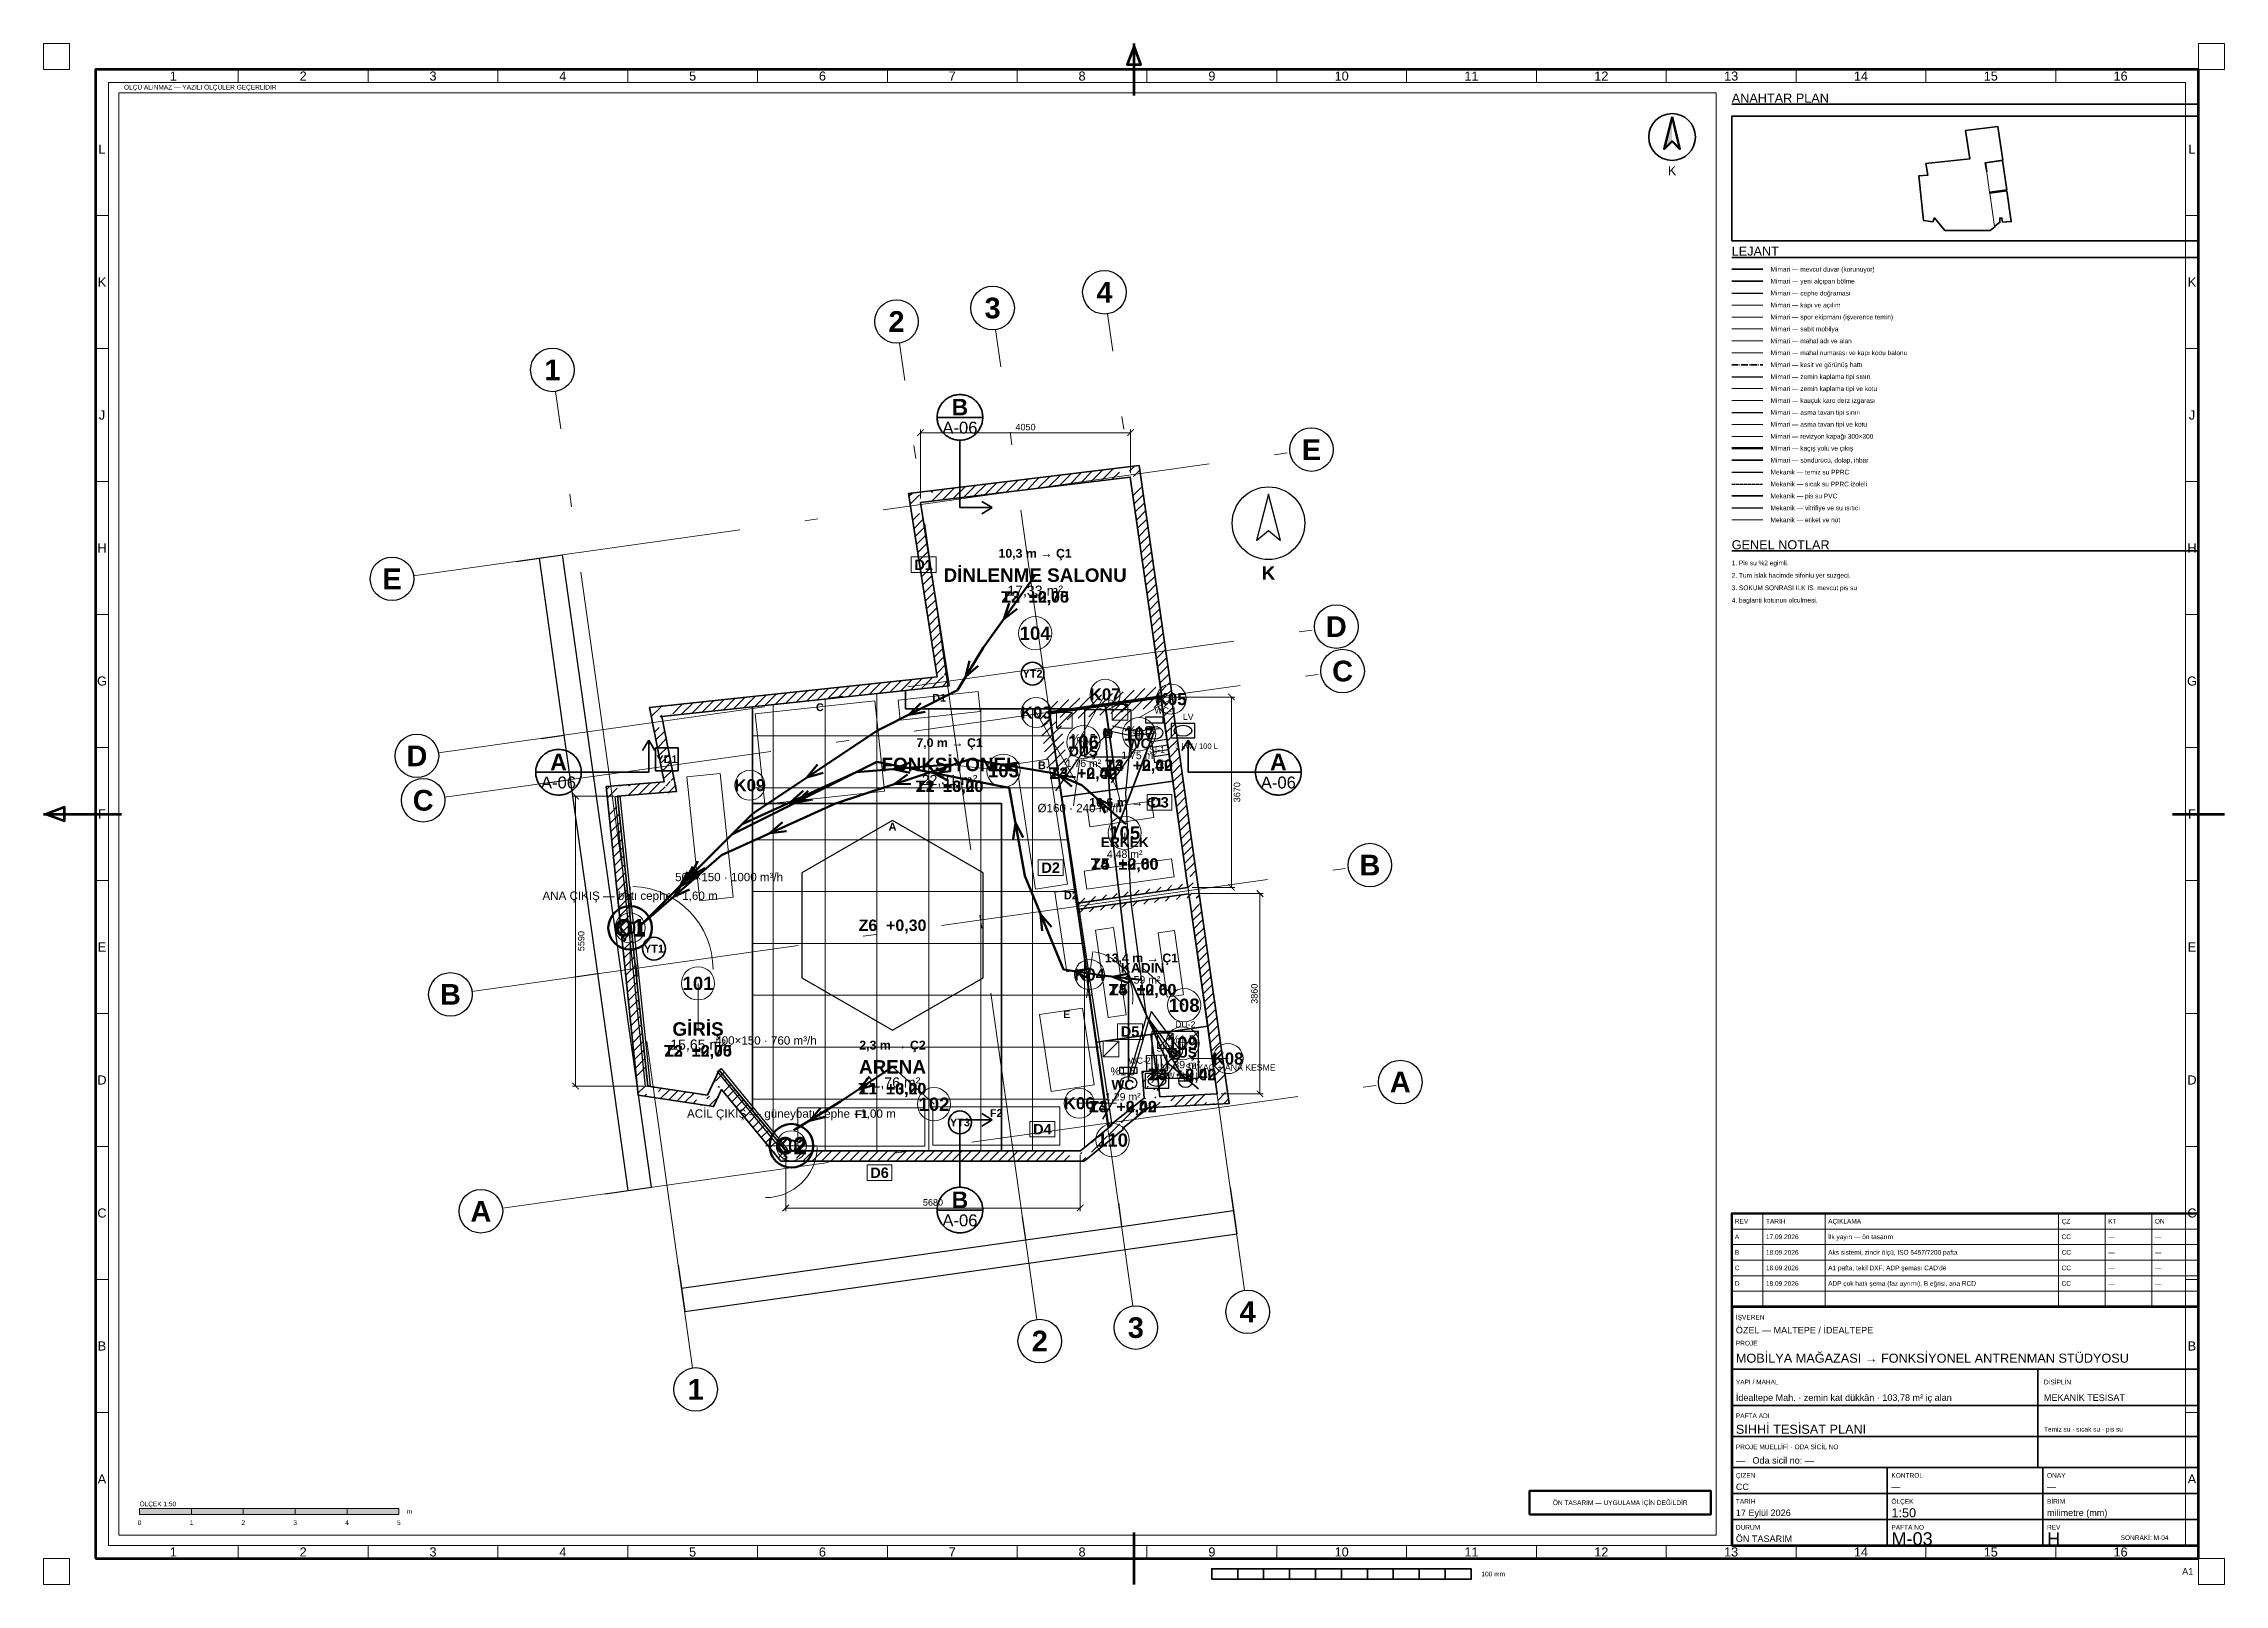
# Paper-space layout 'M-03 SIHHİ TESİSAT PLANI' of a CAD drawing. Header units: millimetres. Extents: x 0 to 841, y 0 to 594.
# The model-space entities are those that its viewports show. They can reach past a viewport. Long polylines and large blocks are cut down to what shows.
import ezdxf
from ezdxf.enums import TextEntityAlignment as Align

# ---------------------------------------------------------------- set-up
doc = ezdxf.new("R2010")
doc.units = ezdxf.units.MM
doc.linetypes.add('DASHDOT', pattern=[3.556, 2.54, -0.508, 0, -0.508])
doc.linetypes.add('DASHED', pattern=[1.524, 1.27, -0.254])
for name, color, linetype, lineweight in [('A-CEPHE', 5, 'Continuous', 25), ('A-DUVAR-MEVCUT', 8, 'Continuous', 35), ('A-DUVAR-YENI', 1, 'Continuous', 35), ('A-EKIPMAN', 9, 'Continuous', 18), ('A-KAPI', 8, 'Continuous', 18), ('A-KESIT-HAT', 1, 'DASHDOT', 35), ('A-MAHAL', 250, 'Continuous', 18), ('A-MOBILYA', 9, 'Continuous', 18), ('A-TAVAN-KAPAK', 150, 'Continuous', 18), ('A-TAVAN-SINIR', 150, 'Continuous', 25), ('A-TAVAN-YAZI', 150, 'Continuous', 13), ('A-YANGIN-EKIP', 1, 'Continuous', 35), ('A-YANGIN-KACIS', 3, 'Continuous', 50), ('A-YAZI', 7, 'Continuous', 13), ('A-ZEMIN-DERZ', 253, 'Continuous', 13), ('A-ZEMIN-SINIR', 30, 'Continuous', 25), ('A-ZEMIN-YAZI', 30, 'Continuous', 13), ('G-AKS-BALON', 8, 'Continuous', 25), ('G-AKS-HAT', 8, 'DASHDOT', 18), ('G-ANTET', 7, 'Continuous', 25), ('G-CERCEVE', 7, 'Continuous', 70), ('G-KUZEY', 7, 'Continuous', 25), ('G-OLCU', 7, 'Continuous', 13), ('G-OLCU-ZINCIR', 7, 'Continuous', 13), ('G-PAFTA-ZON', 8, 'Continuous', 13), ('G-YAZI', 7, 'Continuous', 18), ('M-SIHHI-CIHAZ', 8, 'Continuous', 25), ('M-SIHHI-PIS', 8, 'Continuous', 35), ('M-SIHHI-SICAK', 30, 'DASHED', 25), ('M-SIHHI-TEMIZ', 5, 'Continuous', 25), ('M-YAZI', 7, 'Continuous', 13)]:
    doc.layers.add(name, color=color, linetype=linetype, lineweight=lineweight)
doc.layers.add('G-VIEWPORT', color=251, linetype='Continuous', lineweight=13, plot=False)
doc.styles.add('GYM', font='arial.ttf')
doc.styles.add('GYM-B', font='arialbd.ttf')
doc.styles.add('OpenSansCondensed-Light', font='OpenSansCondensed-Light.ttf')
doc.dimstyles.new('EZDXF', dxfattribs={"dimtxt": 0.25, "dimasz": 0.175, "dimexe": 0.375, "dimexo": 0.125, "dimgap": 0.1, "dimtad": 1, "dimlfac": 100, "dimzin": 12, "dimdsep": 46, "dimtxsty": 'OpenSansCondensed-Light', "dimblk": 'ARCHTICK', "dimcen": 2.5, "dimazin": 3, "dimtfac": 0.5, "dimtmove": 2, "dimatfit": 3})
doc.dimstyles.new('GYM-50', dxfattribs={"dimscale": 50, "dimtxt": 2.5, "dimasz": 2.5, "dimexe": 1.25, "dimexo": 1.5, "dimgap": 0.9, "dimtad": 1, "dimdec": 0, "dimtxsty": 'GYM', "dimblk": 'ARCHTICK', "dimcen": 2.5, "dimclrd": 7, "dimclre": 7, "dimclrt": 7, "dimazin": 3, "dimtfac": 1, "dimtmove": 0, "dimatfit": 3, "dimlwd": 18, "dimlwe": 13})

psp = doc.layouts.new('M-03 SIHHİ TESİSAT PLANI')

# ---------------------------------------------------------------- texts
at = {"layer": 'G-ANTET', "style": 'GYM'}
for s, height, p in [('K', 3.5, (628, 545)), ('0', 1.8, (37, 23.8)), ('1', 1.8, (57, 23.8)), ('2', 1.8, (77, 23.8)), ('3', 1.8, (97, 23.8)), ('4', 1.8, (117, 23.8)), ('5', 1.8, (137, 23.8))]:
    psp.add_text(s, height=height, dxfattribs=at).set_placement(p, align=Align.MIDDLE_CENTER)
for s, height, p in [('A', 1.8, (652.2, 134)), ('REV', 1.8, (652.2, 140)), ('TARİH', 1.8, (664.2, 140)), ('17.09.2026', 1.8, (664.2, 134)), ('AÇIKLAMA', 1.8, (688.2, 140)), ('İlk yayın — ön tasarım', 1.8, (688.2, 134)), ('ÇZ', 1.8, (778.2, 140)), ('CC', 1.8, (778.2, 134)), ('KT', 1.8, (796.2, 140)), ('ON', 1.8, (814.2, 140)), ('B', 1.8, (652.2, 128)), ('18.09.2026', 1.8, (664.2, 128)), ('Aks sistemi, zincir ölçü, ISO 5457/7200 pafta', 1.8, (688.2, 128)), ('CC', 1.8, (778.2, 128)), ('—', 1.8, (796.2, 134)), ('—', 1.8, (796.2, 128)), ('—', 1.8, (814.2, 134)), ('—', 1.8, (814.2, 128)), ('C', 1.8, (652.2, 122)), ('18.09.2026', 1.8, (664.2, 122)), ("A1 pafta, tekil DXF, ADP şeması CAD'de", 1.8, (688.2, 122)), ('CC', 1.8, (778.2, 122)), ('—', 1.8, (796.2, 122)), ('—', 1.8, (814.2, 122)), ('D', 1.8, (652.2, 116)), ('18.09.2026', 1.8, (664.2, 116)), ('ADP çok hatlı şema (faz ayrımı), B eğrisi, ana RCD', 1.8, (688.2, 116)), ('CC', 1.8, (778.2, 116)), ('—', 1.8, (796.2, 116)), ('—', 1.8, (814.2, 116)), ('İŞVEREN', 1.8, (652.6, 103)), ('ÖZEL — MALTEPE / İDEALTEPE', 2.5, (652.6, 98)), ('PROJE', 1.8, (652.6, 93)), ('MOBİLYA MAĞAZASI → FONKSİYONEL ANTRENMAN STÜDYOSU', 3.5, (652.6, 87.2)), ('YAPI / MAHAL', 1.8, (652.6, 78)), ('DİSİPLİN', 1.8, (771.4, 78)), ('İdealtepe Mah. · zemin kat dükkân · 103,78 m² iç alan', 2.5, (652.6, 72)), ('MEKANİK TESİSAT', 2.5, (771.4, 72)), ('PAFTA ADI', 1.8, (652.6, 65)), ('SIHHİ TESİSAT PLANI', 3.5, (652.6, 59.8)), ('Temiz su · sıcak su · pis su', 1.8, (771.4, 59.8)), ('PROJE MÜELLİFİ · ODA SİCİL NO', 1.8, (652.6, 53)), ('—   Oda sicil no: —', 2.5, (652.6, 47.8)), ('ÇİZEN', 1.8, (652.6, 42)), ('KONTROL', 1.8, (712.6, 42)), ('ONAY', 1.8, (772.6, 42)), ('CC', 2.5, (652.6, 37.6)), ('—', 2.5, (712.6, 37.6)), ('—', 2.5, (772.6, 37.6)), ('ÖLÇEK 1:50', 1.8, (37, 31)), ('m', 1.8, (140, 28.1)), ('TARİH', 1.8, (652.6, 32)), ('17 Eylül 2026', 2.5, (652.6, 27.6)), ('ÖLÇEK', 1.8, (712.6, 32)), ('1:50', 3.5, (712.6, 27.6)), ('BİRİM', 1.8, (772.6, 32)), ('milimetre (mm)', 2.5, (772.6, 27.6)), ('ÖN TASARIM', 2.5, (652.6, 17.6)), ('DURUM', 1.8, (652.6, 22)), ('PAFTA NO', 1.8, (712.6, 22)), ('M-03', 5, (712.6, 17.6)), ('REV', 1.8, (772.6, 22)), ('H', 5, (772.6, 17.6)), ('SONRAKİ: M-04', 1.8, (801, 18))]:
    psp.add_text(s, height=height, dxfattribs=at).set_placement(p, align=Align.MIDDLE_LEFT)
at = {"layer": 'G-ANTET', "color": 1, "style": 'GYM'}
psp.add_text('ÖN TASARIM — UYGULAMA İÇİN DEĞİLDİR', height=1.8, dxfattribs=at).set_placement((608, 31.5), align=Align.MIDDLE_CENTER)
at = {"layer": 'G-CERCEVE', "style": 'GYM'}
psp.add_text('100 mm', height=1.8, dxfattribs=at).set_placement((554.5, 4), align=Align.MIDDLE_LEFT)
psp.add_text('A1', height=2.5, dxfattribs=at).set_placement((829, 5), align=Align.MIDDLE_RIGHT)
at = {"layer": 'G-PAFTA-ZON', "style": 'GYM'}
for s, p in [('1', (50.03, 581.5)), ('2', (100.09, 581.5)), ('3', (150.16, 581.5)), ('4', (200.22, 581.5)), ('5', (250.28, 581.5)), ('6', (300.34, 581.5)), ('7', (350.41, 581.5)), ('8', (400.47, 581.5)), ('9', (450.53, 581.5)), ('10', (500.59, 581.5)), ('11', (550.66, 581.5)), ('12', (600.72, 581.5)), ('13', (650.78, 581.5)), ('14', (700.84, 581.5)), ('15', (750.91, 581.5)), ('16', (800.97, 581.5)), ('L', (22.5, 553.36)), ('L', (828.5, 553.36)), ('K', (22.5, 502.09)), ('K', (828.5, 502.09)), ('J', (22.5, 450.82)), ('J', (828.5, 450.82)), ('H', (22.5, 399.55)), ('H', (828.5, 399.55)), ('G', (22.5, 348.27)), ('G', (828.5, 348.27)), ('F', (22.5, 297)), ('F', (828.5, 297)), ('E', (22.5, 245.73)), ('E', (828.5, 245.73)), ('D', (22.5, 194.45)), ('D', (828.5, 194.45)), ('C', (22.5, 143.18)), ('C', (828.5, 143.18)), ('B', (22.5, 91.91)), ('B', (828.5, 91.91)), ('A', (22.5, 40.64)), ('A', (828.5, 40.64)), ('1', (50.03, 12.5)), ('2', (100.09, 12.5)), ('3', (150.16, 12.5)), ('4', (200.22, 12.5)), ('5', (250.28, 12.5)), ('6', (300.34, 12.5)), ('7', (350.41, 12.5)), ('8', (400.47, 12.5)), ('9', (450.53, 12.5)), ('10', (500.59, 12.5)), ('11', (550.66, 12.5)), ('12', (600.72, 12.5)), ('13', (650.78, 12.5)), ('14', (700.84, 12.5)), ('15', (750.91, 12.5)), ('16', (800.97, 12.5))]:
    psp.add_text(s, height=3.5, dxfattribs=at).set_placement(p, align=Align.MIDDLE_CENTER)
at = {"layer": 'G-YAZI', "style": 'GYM'}
for s, height, p in [('ÖLÇÜ ALINMAZ — YAZILI ÖLÇÜLER GEÇERLİDİR', 1.8, (31, 577.2)), ('ANAHTAR PLAN', 3.5, (651, 573)), ('LEJANT', 3.5, (651, 514)), ('Mimari — mevcut duvar (korunuyor)', 1.8, (666, 507)), ('Mimari — yeni alçıpan bölme', 1.8, (666, 502.4)), ('Mimari — cephe doğraması', 1.8, (666, 497.8)), ('Mimari — kapı ve açılım', 1.8, (666, 493.2)), ('Mimari — spor ekipmanı (işverence temin)', 1.8, (666, 488.6)), ('Mimari — sabit mobilya', 1.8, (666, 484)), ('Mimari — mahal adı ve alan', 1.8, (666, 479.4)), ('Mimari — mahal numarası ve kapı kodu balonu', 1.8, (666, 474.8)), ('Mimari — kesit ve görünüş hattı', 1.8, (666, 470.2)), ('Mimari — zemin kaplama tipi sınırı', 1.8, (666, 465.6)), ('Mimari — zemin kaplama tipi ve kotu', 1.8, (666, 461)), ('Mimari — kauçuk karo derz ızgarası', 1.8, (666, 456.4)), ('Mimari — asma tavan tipi sınırı', 1.8, (666, 451.8)), ('Mimari — asma tavan tipi ve kotu', 1.8, (666, 447.2)), ('Mimari — revizyon kapağı 300×300', 1.8, (666, 442.6)), ('Mimari — kaçış yolu ve çıkış', 1.8, (666, 438)), ('Mimari — söndürücü, dolap, ihbar', 1.8, (666, 433.4)), ('Mekanik — temiz su PPRC', 1.8, (666, 428.8)), ('Mekanik — sıcak su PPRC izoleli', 1.8, (666, 424.2)), ('Mekanik — pis su PVC', 1.8, (666, 419.6)), ('Mekanik — vitrifiye ve su ısıtıcı', 1.8, (666, 415)), ('Mekanik — etiket ve not', 1.8, (666, 410.4)), ('GENEL NOTLAR', 3.5, (651, 400.8)), ('2. Tum islak hacimde sifonlu yer suzgeci.', 1.8, (651, 389)), ('1. Pis su %2 egimli.', 1.8, (651, 393.8)), ('4. baglanti kotunun olculmesi.', 1.8, (651, 379.4)), ('3. SOKUM SONRASI ILK IS: mevcut pis su', 1.8, (651, 384.2))]:
    psp.add_text(s, height=height, dxfattribs=at).set_placement(p, align=Align.MIDDLE_LEFT)

msp = doc.modelspace()

# ---------------------------------------------------------------- texts
at = {"layer": 'A-EKIPMAN', "style": 'GYM-B'}
for s, p in [('C', (3900, 8553.31202)), ('D1', (6200, 8736.25055)), ('B', (8180, 7432.8534)), ('A', (5300, 6249.88661)), ('D2', (8740, 4925.57862)), ('E', (8660, 2634.89996)), ('F1', (4700, 710)), ('F2', (7300, 730))]:
    msp.add_text(s, height=150, dxfattribs=at).set_placement(p, align=Align.MIDDLE_CENTER)
at = {"layer": 'A-KESIT-HAT'}
for s, height, style, p in [('B', 316.8, 'GYM-B', (6600, 14338)), ('A-06', 228.8, 'GYM', (6600, 13942)), ('A', 316.8, 'GYM-B', (-1140, 7498)), ('A', 316.8, 'GYM-B', (12740, 7498)), ('A-06', 228.8, 'GYM', (-1140, 7102)), ('A-06', 228.8, 'GYM', (12740, 7102)), ('B', 316.8, 'GYM-B', (6600, -942)), ('A-06', 228.8, 'GYM', (6600, -1338))]:
    msp.add_text(s, height=height, dxfattribs=dict(at, style=style)).set_placement(p, align=Align.MIDDLE_CENTER)
at = {"layer": 'A-MAHAL', "style": 'GYM-B'}
for s, height, p in [('D1', 200, (5900, 11300)), ('104', 256, (8050, 9980)), ('K07', 232, (9400, 8800.99963)), ('K03', 232, (8070, 8450.99963)), ('K05', 232, (10673.53829, 8710)), ('106', 256, (8981.23664, 7882.2495)), ('107', 256, (10054.23645, 8035.00017)), ('K09', 232, (2550, 7050)), ('103', 256, (7439.23048, 7330)), ('D3', 200, (10447.46134, 6720)), ('105', 256, (9777.09054, 6131.43909)), ('D2', 200, (8350, 5460)), ('K01', 232, (240, 4300)), ('K04', 232, (9100, 3400)), ('101', 256, (1550, 3230)), ('108', 256, (10922.70129, 2808.50033)), ('D5', 200, (9880, 2300)), ('109', 256, (10890.77574, 2073.62044)), ('K08', 232, (11770, 1780)), ('102', 256, (6100, 900)), ('K06', 232, (8900, 920)), ('D4', 200, (8190, 420)), ('K02', 232, (3350, 100)), ('110', 256, (9542.088, 208.58984)), ('D6', 200, (5050, -420))]:
    msp.add_text(s, height=height, dxfattribs=at).set_placement(p, align=Align.MIDDLE_CENTER)
at = {"layer": 'A-TAVAN-YAZI', "style": 'GYM-B'}
for s, p in [('T2  +2,75', (8050, 10680)), ('T3  +2,40', (8981.23664, 7282.2495)), ('T3  +2,40', (10054.23645, 7435.00017)), ('T1  +3,20', (6400, 7030)), ('T4  +2,60', (9777.09054, 5531.43909)), ('T4  +2,60', (10122.70129, 3108.50033)), ('T2  +2,75', (1550, 1930)), ('T1  +3,20', (5300, 1200)), ('T3  +2,40', (10890.77574, 1473.62044)), ('T3  +2,40', (9742.088, 855))]:
    msp.add_text(s, height=220, dxfattribs=at).set_placement(p, align=Align.MIDDLE_CENTER)
at = {"layer": 'A-YANGIN-EKIP', "style": 'GYM-B'}
for s, p in [('YT2', (8000, 9200)), ('YD1', (950, 7550)), ('YT1', (700, 3900)), ('YT3', (6600, 550))]:
    msp.add_text(s, height=150, dxfattribs=at).set_placement(p, align=Align.MIDDLE_CENTER)
at = {"layer": 'A-YANGIN-KACIS'}
for s, height, style, p in [('10,3 m → Ç1', 170, 'GYM-B', (8050, 11520)), ('7,0 m → Ç1', 170, 'GYM-B', (6400, 7870)), ('10,6 m → Ç1', 170, 'GYM-B', (9800, 6720)), ('ANA ÇIKIŞ — batı cephe · 1,60 m', 160, 'GYM', (240, 4920)), ('Ç1', 336, 'GYM-B', (240, 4300)), ('13,4 m → Ç1', 170, 'GYM-B', (10100, 3720)), ('2,3 m → Ç2', 170, 'GYM-B', (5300, 2040)), ('ACİL ÇIKIŞ — güneybatı cephe · 1,00 m', 160, 'GYM', (3350, 720)), ('Ç2', 336, 'GYM-B', (3350, 100))]:
    msp.add_text(s, height=height, dxfattribs=dict(at, style=style)).set_placement(p, align=Align.MIDDLE_CENTER)
at = {"layer": 'A-YAZI'}
for s, height, style, p in [('DİNLENME SALONU', 260, 'GYM-B', (8050, 11100)), ('17,33 m²', 195, 'GYM', (8050, 10800)), ('FONKSİYONEL', 260, 'GYM-B', (6400, 7450)), ('DUŞ', 190, 'GYM-B', (8981.23664, 7702.2495)), ('1,75 m²', 145, 'GYM', (10054.23645, 7625.00017)), ('WC', 190, 'GYM-B', (10054.23645, 7855.00017)), ('22,31 m²', 195, 'GYM', (6400, 7150)), ('1,76 m²', 145, 'GYM', (8981.23664, 7472.2495)), ('ERKEK', 190, 'GYM-B', (9777.09054, 5951.43909)), ('4,48 m²', 145, 'GYM', (9777.09054, 5721.43909)), ('KADIN', 190, 'GYM-B', (10122.70129, 3528.50033)), ('5,59 m²', 145, 'GYM', (10122.70129, 3298.50033)), ('GİRİŞ', 260, 'GYM-B', (1550, 2350)), ('15,65 m²', 195, 'GYM', (1550, 2050)), ('ARENA', 260, 'GYM-B', (5300, 1620)), ('1,39 m²', 145, 'GYM', (10890.77574, 1663.62044)), ('DUŞ', 190, 'GYM-B', (10890.77574, 1893.62044)), ('31,76 m²', 195, 'GYM', (5300, 1320)), ('WC', 190, 'GYM-B', (9742.088, 1275)), ('1,29 m²', 145, 'GYM', (9742.088, 1045))]:
    msp.add_text(s, height=height, dxfattribs=dict(at, style=style)).set_placement(p, align=Align.MIDDLE_CENTER)
at = {"layer": 'A-ZEMIN-YAZI'}
for s, height, style, p in [('Z3  ±0,00', 220, 'GYM-B', (8050, 10680)), ('%1,5', 150, 'GYM', (8981.23664, 7962.2495)), ('%1,5', 150, 'GYM', (10054.23645, 8115.00017)), ('Z4  −0,02', 220, 'GYM-B', (8981.23664, 7282.2495)), ('Z4  −0,02', 220, 'GYM-B', (10054.23645, 7435.00017)), ('Z2  ±0,00', 220, 'GYM-B', (6400, 7030)), ('Z5  ±0,00', 220, 'GYM-B', (9777.09054, 5531.43909)), ('Z6  +0,30', 220, 'GYM-B', (5300, 4350)), ('Z5  ±0,00', 220, 'GYM-B', (10122.70129, 3108.50033)), ('%1,5', 150, 'GYM', (10890.77574, 2153.62044)), ('Z3  ±0,00', 220, 'GYM-B', (1550, 1930)), ('Z1  ±0,00', 220, 'GYM-B', (5300, 1200)), ('%1,5', 150, 'GYM', (9742.088, 1535)), ('Z4  −0,02', 220, 'GYM-B', (10890.77574, 1473.62044)), ('Z4  −0,02', 220, 'GYM-B', (9742.088, 855))]:
    msp.add_text(s, height=height, dxfattribs=dict(at, style=style)).set_placement(p, align=Align.MIDDLE_CENTER)
at = {"layer": 'G-AKS-BALON', "style": 'GYM-B'}
for s, p in [('3', (7229.60505, 16248.88931)), ('4', (9386.42289, 16552.01029)), ('2', (5377.23919, 15988.55627)), ('1', (-1258.20667, 15056.00517)), ('E', (13378.20927, 13519.68238)), ('E', (-4350.23863, 11028.11152)), ('D', (13857.833, 10106.98224)), ('C', (13978.16993, 9250.74044)), ('D', (-3870.61491, 7615.41138)), ('C', (-3750.27797, 6759.16958)), ('B', (14503.93786, 5509.70723)), ('B', (-3224.51004, 3018.13636)), ('A', (15091.55678, 1328.58142)), ('A', (-2636.89113, -1162.98945)), ('4', (12148.53164, -3101.41469)), ('3', (9991.7138, -3404.53567)), ('2', (8139.34795, -3664.86871)), ('1', (1503.90208, -4597.41981))]:
    msp.add_text(s, height=399, dxfattribs=at).set_placement(p, align=Align.MIDDLE_CENTER)
at = {"layer": 'M-YAZI', "style": 'GYM'}
for s, p in [('Ø160 · 240 m³/h', (8910, 6610)), ('500×150 · 1000 m³/h', (2150, 5280)), ('400×150 · 760 m³/h', (2860, 2130))]:
    msp.add_text(s, height=160, dxfattribs=at).set_placement(p, align=Align.MIDDLE_CENTER)

# ---------------------------------------------------------------- blocks, each defined once
blk = doc.blocks.new('G_KUZEY')
blk.add_lwpolyline([(0, 560), (-230, -330), (0, -140), (230, -330)], close=True)
blk.add_circle((0, 0), 700)
at = {"style": 'GYM-B'}
blk.add_text('K', height=260, dxfattribs=at).set_placement((0, -960), align=Align.MIDDLE_CENTER)
blk = doc.blocks.new('_ARCHTICK')
at = {"color": 0, "linetype": 'BYBLOCK', "const_width": 0.15}
blk.add_lwpolyline([(-0.5, -0.5), (0.5, 0.5)], dxfattribs=at)
blk = doc.blocks.new('M_KLOZET')
blk.add_lwpolyline([(-170, 150), (170, 150), (170, 260), (-170, 260)], close=True)
blk.add_ellipse((0, -40), major_axis=(160, 0), ratio=0.78)
at = {"style": 'GYM'}
blk.add_attdef('KOD', (0, 330), '', height=120, dxfattribs=at)
blk = doc.blocks.new('M_LAVABO')
blk.add_lwpolyline([(-230, -140), (230, -140), (230, 140), (-230, 140)], close=True)
blk.add_ellipse((0, 0), major_axis=(170, 0), ratio=0.62)
at = {"style": 'GYM'}
blk.add_attdef('KOD', (0, 210), '', height=120, dxfattribs=at)
blk = doc.blocks.new('M_DUS')
blk.add_line((-450, -450), (450, 450))
blk.add_lwpolyline([(-450, -450), (450, -450), (450, 450), (-450, 450)], close=True)
blk.add_circle((0, 0), 80)
at = {"style": 'GYM'}
blk.add_attdef('KOD', (0, 530), '', height=120, dxfattribs=at)
blk = doc.blocks.new('M_SUZGEC')
blk.add_lwpolyline([(-75, -75), (75, -75), (75, 75), (-75, 75)], close=True)
blk.add_circle((0, 0), 42)
blk = doc.blocks.new('M_ISITICI')
for p, q in [((-90, -150), (-90, 150)), ((0, -150), (0, 150)), ((90, -150), (90, 150))]:
    blk.add_line(p, q)
blk.add_lwpolyline([(-200, -150), (200, -150), (200, 150), (-200, 150)], close=True)
at = {"style": 'GYM'}
for tag, p, height in [('KOD', (0, 225), 120), ('GUC', (0, -285), 105)]:
    blk.add_attdef(tag, p, '', height=height, dxfattribs=at)
blk = doc.blocks.new('M_SAYAC')
blk.add_line((-130, 0), (130, 0))
blk.add_circle((0, 0), 130)
at = {"style": 'GYM'}
blk.add_attdef('KOD', (0, 200), '', height=120, dxfattribs=at)

# ---------------------------------------------------------------- dimensions: what is measured, and where the dimension line sits
at = {"layer": 'G-OLCU'}
for base, p1, p2 in [((5840, 13845), (5840, 12500), (9890, 12990)), ((3240, -1100), (3240, 0), (8920, 0))]:
    msp.add_linear_dim(base=base, p1=p1, p2=p2, dimstyle='GYM-50', dxfattribs=at).render()
for base, p1, p2 in [((11835, 8750), (10470, 8750), (11000, 5080)), ((-810, 6840), (0, 6840), (580, 1250)), ((12385, 1100), (11560, 1100), (11010, 4960))]:
    msp.add_linear_dim(base=base, p1=p1, p2=p2, angle=90, dimstyle='GYM-50', dxfattribs=at).render()
at = {"layer": 'G-OLCU-ZINCIR'}
for base, p1, p2, angle in [((650.79886, -700.93475), (-240.4424, -826.19055), (-1953.78991, 11364.91042), 98), ((-1028.54555, 8014.83818), (-1474.16618, 7952.21028), (-1953.78991, 11364.91042), 98), ((-908.20861, 7158.59638), (-1353.82924, 7095.96848), (-1474.16618, 7952.21028), 98), ((-382.44068, 3417.56316), (-828.06131, 3354.93527), (-1353.82924, 7095.96848), 98), ((205.17823, -763.56265), (-240.4424, -826.19055), (-828.06131, 3354.93527), 98), ((1292.35897, -3092.21235), (1167.10318, -2200.97108), (11811.73274, -704.96596), 8), ((9717.54279, -1453.70757), (9654.91489, -1008.08694), (11811.73274, -704.96596), 8), ((7865.17694, -1714.04061), (7802.54904, -1268.41998), (9654.91489, -1008.08694), 8), ((1229.73107, -2646.59171), (1167.10318, -2200.97108), (7802.54904, -1268.41998), 8)]:
    msp.add_linear_dim(base=base, p1=p1, p2=p2, angle=angle, dimstyle='EZDXF', dxfattribs=at).render()

# ---------------------------------------------------------------- hatches: boundary and pattern name
at = {"layer": 'A-DUVAR-MEVCUT'}
h = msp.add_hatch(dxfattribs=at)
h.set_pattern_fill('ANSI31', scale=40)
h.paths.add_polyline_path([(11012, 4959), (11563, 1104), (11760.98784, 1132.29865), (11209.98784, 4987.29865)])
h.paths.add_polyline_path([(11353, 1092.99729), (11563, 1104), (11532.98444, 1314), (11735.01704, 1314), (11773, 1048.25716), (11773, 914.72839), (11377.37373, 894), (11353, 894)])
h.paths.add_polyline_path([(11563, 1104), (10456, 1046), (10466.46442, 846.27395), (11573.46442, 904.27395)])
h.paths.add_polyline_path([(10432.29032, 1256), (10456, 1046), (10666, 1057.00271), (10666, 856.72839), (10278.39157, 836.42009), (10275.47486, 862.25383), (10246, 838.72565), (10246, 1256)])
h.paths.add_polyline_path([(10456, 1046), (10400, 1542), (10201.26266, 1519.56191), (10257.26266, 1023.56191)])
h.paths.add_polyline_path([(10190, 1332), (10190, 1534.60563), (10400, 1542), (10423.70968, 1332)])
h.paths.add_polyline_path([(10400, 1542), (10116, 1532), (10123.03789, 1332.12387), (10407.03789, 1342.12387)])
h.paths.add_polyline_path([(10326, 1322), (10129.89105, 1322), (10116, 1532), (10326, 1539.39437)])
h.paths.add_polyline_path([(10116, 1532), (10150, 1018), (10349.56388, 1031.20072), (10315.56388, 1545.20072)])
h.paths.add_polyline_path([(9940, 850.36842), (10150, 1018), (10136.10895, 1228), (10360, 1228), (10360, 840.69587), (10278.39157, 836.42009), (10275.47486, 862.25383), (10207.50852, 808), (9940, 808)])
h.paths.add_polyline_path([(10150, 1018), (9527.47436, 521.07164), (9652.24609, 364.7642), (10274.77173, 861.69256)])
h.paths.add_polyline_path([(9317.47436, 322.81752), (9531, 498), (9527.47436, 521.07164), (9737.47436, 688.70322), (9737.47436, 408.70048), (9618.47696, 311.07164), (9317.47436, 311.07164)])
h.paths.add_polyline_path([(9527.47436, 521.07164), (9531, 498), (9728.70495, 528.21182), (9725.17931, 551.28346)])
h.paths.add_polyline_path([(9321, 325.71005), (9531, 498), (9527.47436, 521.07164), (9741, 691.51754), (9741, 411.59301), (9590.35551, 288), (9321, 288)])
h.paths.add_polyline_path([(9531, 498), (8924, 0), (9050.85552, -154.62108), (9657.85552, 343.37892)])
h.paths.add_polyline_path([(9134, -86.40699), (8995.54426, -200), (8714, -200), (8714, 0), (8924, 0), (9134, 172.28995)])
h.paths.add_polyline_path([(8924, 0), (3241, 0), (3241, -200), (8924, -200)])
h.paths.add_polyline_path([(3067.59807, 210), (3241, 0), (3451, 0), (3451, -200), (3146.77475, -200), (3031, -59.78993), (3031, 210)])
h.paths.add_polyline_path([(3241, 0), (1957, 1555), (1802.78013, 1427.65703), (3086.78013, -127.34297)])
h.paths.add_polyline_path([(1858.5625, 1345), (1957, 1555), (2130.40193, 1345)])
h.paths.add_polyline_path([(1957, 1555), (1732, 1075), (1913.09179, 990.11322), (2138.09179, 1470.11322)])
h.paths.add_polyline_path([(1522, 904.11387), (1522, 1106.32697), (1732, 1075), (1830.4375, 1285), (1942, 1285), (1942, 1051.78408), (1854.44496, 865), (1784.19936, 865)])
h.paths.add_polyline_path([(1732, 1075), (579, 1247), (549.49132, 1049.18888), (1702.49132, 877.18888)])
h.paths.add_polyline_path([(557.26033, 1457), (579, 1247), (789, 1215.67303), (789, 1037), (631.19936, 1037), (396.03926, 1072.08026), (369, 1333.27294), (369, 1457)])
h.paths.add_polyline_path([(579, 1247), (0, 6840), (-198.93685, 6819.40561), (380.06315, 1226.40561)])
h.paths.add_polyline_path([(210, 6856.82218), (0, 6840), (21.73967, 6630), (-179.32916, 6630), (-210, 6926.27294), (-210, 7023.81848), (116.83741, 7050), (210, 7050)])
h.paths.add_polyline_path([(0, 6840), (1136, 6931), (1120.03003, 7130.36138), (-15.96997, 7039.36138)])
h.paths.add_polyline_path([(1094.75781, 7141), (1136, 6931), (926, 6914.17782), (926, 7141)])
h.paths.add_polyline_path([(1136, 6931), (853, 8372), (656.74886, 8333.45796), (939.74886, 6892.45796)])
h.paths.add_polyline_path([(1063, 8394.4824), (853, 8372), (894.24219, 8162), (690.42172, 8162), (643, 8403.46539), (643, 8550.6605), (935.73101, 8582), (1063, 8582)])
h.paths.add_polyline_path([(853, 8372), (6392, 8965), (6370.70986, 9163.8636), (831.70986, 8570.8636)])
h.paths.add_polyline_path([(6359.19864, 9175), (6392, 8965), (6182, 8942.5176), (6182, 9175)])
h.paths.add_polyline_path([(6392, 8965), (5840, 12499), (5642.39599, 12468.13486), (6194.39599, 8934.13486)])
h.paths.add_polyline_path([(6050, 12524.49073), (5840, 12499), (5872.80136, 12289), (5670.37631, 12289), (5630, 12547.49617), (5630, 12674.9773), (5910.28884, 12709), (6050, 12709)])
h.paths.add_polyline_path([(5840, 12499), (9885, 12990), (9860.90001, 13188.54267), (5815.90001, 12697.54267)])
h.paths.add_polyline_path([(9915.16355, 12780), (9885, 12990), (9675, 12964.50927), (9675, 13165.9773), (9955.28884, 13200), (10056.88905, 13200), (10095, 12934.6698), (10095, 12780)])
h.paths.add_polyline_path([(9885, 12990), (10491, 8771), (10688.96826, 8799.43536), (10082.96826, 13018.43536)])
h.paths.add_polyline_path([(10500.33896, 8561), (10473, 8753), (10281, 8725.32836), (10281, 8741.19293), (10491, 8771), (10460.83645, 8981), (10662.88905, 8981), (10701, 8715.6698), (10701, 8598.80247), (10697.05334, 8598.24229), (10701, 8570.52514), (10701, 8561)])
h.paths.add_polyline_path([(10491, 8771), (8314, 8462), (8342.10598, 8263.98471), (10519.10598, 8572.98471)])
h.paths.add_polyline_path([(8524, 8472.10401), (8329, 8444), (8356.21177, 8252), (8346.09066, 8252), (8314, 8462), (8524, 8491.80707)])
h.paths.add_polyline_path([(8314, 8462), (8485.61987, 7338.92633), (8683.32482, 7369.13815), (8511.70495, 8492.21182)])
h.paths.add_polyline_path([(8455.85699, 7548.92633), (8485.61987, 7338.92633), (8453.52921, 7548.92633)])
h.paths.add_polyline_path([(8485.61987, 7338.92633), (8329, 8444), (8130.97892, 8415.93487), (8287.59879, 7310.8612)])
h.paths.add_polyline_path([(8539, 8474.26586), (8329, 8444), (8358.76288, 8234), (8348.84129, 8234), (8314, 8462), (8539, 8493.93615)])
h.paths.add_polyline_path([(8329, 8444), (10473, 8753), (10444.47015, 8950.95466), (8300.47015, 8641.95466)])
h.paths.add_polyline_path([(10502.90199, 8543), (10473, 8753), (10263, 8722.73414), (10263, 8738.63803), (10491, 8771), (10463.4219, 8963), (10665.4745, 8963), (10683, 8840.98663), (10683, 8543)])
h.paths.add_polyline_path([(10473, 8753), (10996, 5080), (11194.00282, 5108.1937), (10671.00282, 8781.1937)])
h.paths.add_polyline_path([(11024.72088, 4870), (11012, 4959), (10786, 4926.84981), (10786, 5050.16768), (10996, 5080), (10966.09801, 5290), (11168.11534, 5290), (11206, 5023.93814), (11206, 4870)])
h.paths.add_polyline_path([(10996, 5080), (8876.81642, 4778.95156), (8904.94574, 4580.93959), (11024.12932, 4881.98803)])
h.paths.add_polyline_path([(9086.81642, 4685.12827), (8895.31677, 4657.88601), (8876.81642, 4778.95156), (9086.81642, 4808.78389)])
h.paths.add_polyline_path([(8876.81642, 4778.95156), (8895.31677, 4657.88601), (9093.02171, 4688.09783), (9074.52136, 4809.16338)])
h.paths.add_polyline_path([(9105.31677, 4687.76008), (8895.31677, 4657.88601), (8876.81642, 4778.95156), (9105.31677, 4811.41202)])
h.paths.add_polyline_path([(8895.31677, 4657.88601), (11012, 4959), (10983.8321, 5157.00649), (8867.14886, 4855.8925)])
h.paths.add_polyline_path([(11042.01556, 4749), (11012, 4959), (10802, 4929.12593), (10802, 5052.44061), (10996, 5080), (10983.32725, 5169), (11185.34458, 5169), (11222, 4911.57103), (11222, 4910.09728), (11221.04179, 4909.96115), (11222, 4903.25716), (11222, 4749)])

# ---------------------------------------------------------------- linework, layer by layer
at = {"layer": 'A-CEPHE'}
for points in [[(-44.75972, 6835.35588), (44.75972, 6844.64412), (624.75972, 1254.64412), (535.24028, 1245.35588)], [(3274.7883, 28.54425), (3205.2117, -28.54425), (1925.2117, 1531.45575), (1994.7883, 1588.54425)]]:
    msp.add_lwpolyline(points, close=True, dxfattribs=at)
at = {"layer": 'A-DUVAR-MEVCUT'}
for points in [[(11221.04179, 4909.96115), (11791.94357, 915.72091), (10278.39157, 836.42009), (10275.47486, 862.25383), (9742.65371, 436.93168), (9745.91018, 415.62146), (8995.54426, -200), (3146.77475, -200), (2003.97522, 1183.99787), (1849.85398, 855.2059), (396.03926, 1072.08026), (-220.01508, 7023.01622), (896.54259, 7112.45878), (614.68743, 8547.62938), (6162.00312, 9141.51965), (5610.45834, 12672.60525), (10055.14799, 13212.12135), (10717.45096, 8601.13749), (10697.05334, 8598.24229), (11222.20569, 4910.1265)], [(11012, 4959), (11563, 1104), (10456, 1046), (10400, 1542), (10116, 1532), (10150, 1018), (9527.47436, 521.07164), (9531, 498), (8924, 0), (3241, 0), (1957, 1555), (1732, 1075), (579, 1247), (0, 6840), (1136, 6931), (853, 8372), (6392, 8965), (5840, 12499), (9885, 12990), (10491, 8771), (8314, 8462), (8485.61987, 7338.92633), (8329, 8444), (10473, 8753), (10996, 5080), (8876.81642, 4778.95156), (8895.31677, 4657.88601)]]:
    msp.add_lwpolyline(points, close=True, dxfattribs=at)
at = {"layer": 'A-DUVAR-YENI'}
for points in [[(10473, 8753), (8329, 8444), (8849, 4775), (10996, 5080)], [(9403.29452, 8580.48246), (9631.66352, 6976.65965), (8558.61802, 6823.86825), (8331.29042, 8427.83935)], [(10475.81937, 8733.19972), (10704.18837, 7129.37691), (9632.65354, 6976.80062), (9404.28454, 8580.62343)], [(11012, 4959), (8868, 4654), (9466, 472), (10150, 1018), (10116, 1532), (10400, 1542), (10456, 1046), (11563, 1104)], [(10280.14346, 2245.09933), (10380.77907, 1541.32321), (10116, 1532), (10150, 1018), (9496.83309, 496.61238), (9463.16892, 491.79861), (9233.85158, 2095.4861)], [(11377.47369, 2402.01073), (11563, 1104), (10456, 1046), (10400, 1542), (10381.78418, 1541.3586), (10281.13339, 2245.24089)]]:
    msp.add_lwpolyline(points, close=True, dxfattribs=at)
at = {"layer": 'A-EKIPMAN'}
for points in [[(6991.3334, 8468.45876), (6949.89041, 8856.25055), (5408.6666, 8691.54124), (5450.10959, 8303.74945)], [(4960.45095, 8673.31202), (2653.58692, 8426.77938), (2839.54905, 6686.68798), (5146.41308, 6933.22062)], [(8301.8949, 7552.8534), (7689.02869, 7459.07169), (8058.1051, 5047.1466), (8670.97131, 5140.92831)], [(5300, 6369.88661), (3550.72689, 5359.9433), (3550.72689, 3340.0567), (5300, 2330.11339), (7049.27311, 3340.0567), (7049.27311, 5359.9433)], [(8815.52917, 5045.57862), (8430.01656, 4986.5869), (8664.47083, 3454.42138), (9049.98344, 3513.4131)], [(9188.61305, 1272.15913), (8961.72182, 2754.89996), (8131.38695, 2627.84087), (8358.27818, 1145.10004)], [(8525, 110), (8525, 850), (6075, 850), (6075, 110)], [(5925, 90), (5925, 830), (3475, 830), (3475, 90)]]:
    msp.add_lwpolyline(points, close=True, dxfattribs=at)
at = {"layer": 'A-KAPI'}
for p, q in [((8787.3721, 6654.37937), (8912.6279, 7545.62063)), ((240, 3500), (240, 5100)), ((9037.3721, 2954.37937), (9162.6279, 3845.62063)), ((2850, 100), (3850, 100))]:
    msp.add_line(p, q, dxfattribs=at)
for centre, radius, start, end in [((8787.3721, 6654.37937), 900, -8, 80), ((240, 3500), 1600, 0, 88), ((9037.3721, 2954.37937), 900, -8, 80), ((2850, 100), 1000, -90, -2)]:
    msp.add_arc(centre, radius, start, end, dxfattribs=at)
at = {"layer": 'A-KESIT-HAT'}
for p, q in [((6160, 14140), (7040, 14140)), ((6600, 13700), (6600, 12400)), ((6600, 12400), (7220, 12400)), ((7220, 12400), (7020, 12520)), ((7220, 12400), (7020, 12280)), ((600, 7920), (480, 7720)), ((600, 7300), (600, 7920)), ((600, 7920), (720, 7720)), ((11000, 7920), (10880, 7720)), ((11000, 7300), (11000, 7920)), ((11000, 7920), (11120, 7720)), ((-1580, 7300), (-700, 7300)), ((-700, 7300), (600, 7300)), ((12300, 7300), (11000, 7300)), ((12300, 7300), (13180, 7300)), ((6600, -700), (6600, 600)), ((6600, 600), (7220, 600)), ((7220, 600), (7020, 720)), ((7220, 600), (7020, 480)), ((6160, -1140), (7040, -1140))]:
    msp.add_line(p, q, dxfattribs=at)
for centre in [(6600, 14140), (-1140, 7300), (12740, 7300), (6600, -1140)]:
    msp.add_circle(centre, 440, dxfattribs=at)
at = {"layer": 'A-MAHAL'}
for p, q in [((8850, 7100), (8070, 8450.99963)), ((8620, 7450), (9400, 8800.99963)), ((10050, 8350), (10673.53829, 8710)), ((10054.23645, 7855.00017), (10054.23645, 8035.00017)), ((8981.23664, 7702.2495), (8981.23664, 7882.2495)), ((6400, 7450), (7439.23048, 7330)), ((2550, 7050), (2550, 7050)), ((9777.09054, 5951.43909), (9777.09054, 6131.43909)), ((240, 4300), (240, 4300)), ((9100, 3400), (9100, 3400)), ((10122.70129, 3528.50033), (10922.70129, 2808.50033)), ((1550, 2350), (1550, 3230)), ((10890.77574, 1893.62044), (10890.77574, 2073.62044)), ((11050, 1780), (11770, 1780)), ((5300, 1620), (6100, 900)), ((9620, 920), (8900, 920)), ((3350, 100), (3350, 100))]:
    msp.add_line(p, q, dxfattribs=at)
for points in [[(5660, 11150), (6140, 11150), (6140, 11450), (5660, 11450)], [(10207.46134, 6570), (10687.46134, 6570), (10687.46134, 6870), (10207.46134, 6870)], [(8110, 5310), (8590, 5310), (8590, 5610), (8110, 5610)], [(9640, 2150), (10120, 2150), (10120, 2450), (9640, 2450)], [(7950, 270), (8430, 270), (8430, 570), (7950, 570)], [(4810, -570), (5290, -570), (5290, -270), (4810, -270)]]:
    msp.add_lwpolyline(points, close=True, dxfattribs=at)
for centre, radius in [((8050, 9980), 320), ((9400, 8800.99963), 290), ((10673.53829, 8710), 290), ((8070, 8450.99963), 290), ((8981.23664, 7882.2495), 320), ((10054.23645, 8035.00017), 320), ((7439.23048, 7330), 320), ((2550, 7050), 290), ((9777.09054, 6131.43909), 320), ((240, 4300), 290), ((1550, 3230), 320), ((9100, 3400), 290), ((10922.70129, 2808.50033), 320), ((10890.77574, 2073.62044), 320), ((11770, 1780), 290), ((6100, 900), 320), ((8900, 920), 290), ((9542.088, 208.58984), 320), ((3350, 100), 290)]:
    msp.add_circle(centre, radius, dxfattribs=at)
at = {"layer": 'A-MOBILYA'}
for points in [[(1977.78546, 7277.39803), (1331.34623, 7209.45452), (1582.21454, 4822.60197), (2228.65377, 4890.54548)], [(9058.45138, 6566.50755), (9103.4583, 6249.68839), (10341.03313, 6425.49665), (10296.02621, 6742.31581)], [(8998.13474, 5391.34292), (9047.36105, 5044.82197), (10730.46282, 5283.9212), (10681.23651, 5630.44215)], [(9561.81032, 4306.5688), (9215.33462, 4257.02493), (9455.97628, 2574.143), (9802.45197, 2623.68687)], [(10737.02973, 4247.3292), (10420.25195, 4202.03195), (10597.19435, 2964.61876), (10913.97212, 3009.91602)]]:
    msp.add_lwpolyline(points, close=True, dxfattribs=at)
at = {"layer": 'A-TAVAN-KAPAK'}
for p, q in [((8461.29042, 8150.48246), (8761.29042, 8450.48246)), ((9534.28454, 8303.19972), (9834.28454, 8603.19972)), ((9363.85158, 1815.09933), (9663.85158, 2115.09933)), ((10411.13339, 1972.01073), (10711.13339, 2272.01073))]:
    msp.add_line(p, q, dxfattribs=at)
for points in [[(8461.29042, 8150.48246), (8761.29042, 8150.48246), (8761.29042, 8450.48246), (8461.29042, 8450.48246)], [(9534.28454, 8303.19972), (9834.28454, 8303.19972), (9834.28454, 8603.19972), (9534.28454, 8603.19972)], [(9363.85158, 1815.09933), (9663.85158, 1815.09933), (9663.85158, 2115.09933), (9363.85158, 2115.09933)], [(10411.13339, 1972.01073), (10711.13339, 1972.01073), (10711.13339, 2272.01073), (10411.13339, 2272.01073)]]:
    msp.add_lwpolyline(points, close=True, dxfattribs=at)
at = {"layer": 'A-TAVAN-SINIR'}
for points in [[(5550, 8520), (5550, 8874.85629), (6392, 8965), (5840, 12499), (9885, 12990), (10491, 8771), (8722.62783, 8520)], [(8924, 0), (7400, 0), (7400, 6700), (2600, 6700), (2600, 8559.03214), (5550, 8874.85629), (5550, 8520), (8722.62783, 8520), (8314, 8462), (9531, 498)], [(1957, 1555), (1732, 1075), (579, 1247), (0, 6840), (1136, 6931), (853, 8372), (2600, 8559.03214), (2600, 776.28894)], [(9403.29452, 8580.48246), (9631.66352, 6976.65965), (8558.61802, 6823.86825), (8331.29042, 8427.83935)], [(10475.81937, 8733.19972), (10704.18837, 7129.37691), (9632.65354, 6976.80062), (9404.28454, 8580.62343)], [(10996, 5080), (8849, 4775), (8558.75834, 6822.87818), (8558.75899, 6822.87824), (10704.32934, 7128.3869)], [(7400, 6700), (7400, 0), (3241, 0), (2600, 776.28894), (2600, 6700)], [(8868, 4654), (11012, 4959), (11377.3322, 2403.00067), (11377.33214, 2403.00066), (9233.71003, 2096.47603)], [(10280.14346, 2245.09933), (10380.77907, 1541.32321), (10116, 1532), (10150, 1018), (9496.83309, 496.61238), (9463.16892, 491.79861), (9233.85158, 2095.4861)], [(11377.47369, 2402.01073), (11563, 1104), (10456, 1046), (10400, 1542), (10381.78418, 1541.3586), (10281.13339, 2245.24089)]]:
    msp.add_lwpolyline(points, close=True, dxfattribs=at)
at = {"layer": 'A-YANGIN-EKIP'}
msp.add_lwpolyline([(730, 7330), (1170, 7330), (1170, 7770), (730, 7770)], close=True, dxfattribs=at)
for centre in [(8000, 9200), (700, 3900), (6600, 550)]:
    msp.add_circle(centre, 220, dxfattribs=at)
at = {"layer": 'A-YANGIN-KACIS'}
for p, q in [((7445.37713, 10253.52798), (7546.58535, 10559.96356)), ((7445.37713, 10253.52798), (7702.42433, 10448.65)), ((6706.29066, 9136.31669), (6784.97729, 9449.29318)), ((6706.29066, 9136.31669), (6948.48873, 9349.59109)), ((5614.21111, 8409.08688), (5846.45844, 8633.15618)), ((5614.21111, 8409.08688), (5932.54599, 8462.08476)), ((3650.23095, 7200.15396), (3853.53907, 7450.77655)), ((3650.23095, 7200.15396), (3959.7703, 7291.4297)), ((5320.62176, 7360.05181), (5619.78814, 7481.0698)), ((5320.62176, 7360.05181), (5635.69227, 7290.22024)), ((5328.91084, 7069.06701), (5592.08235, 7255.84663)), ((6098.36353, 7284.6346), (6419.21247, 7319.30197)), ((6098.36353, 7284.6346), (6382.36297, 7131.36951)), ((7422.50942, 7444.95154), (7742.32943, 7488.09128)), ((7422.50942, 7444.95154), (7710.46248, 7299.25009)), ((8508.93562, 7234.4451), (8756.31596, 7027.20408)), ((8508.93562, 7234.4451), (8830.20211, 7203.88836)), ((3336.13403, 6725.51547), (3577.06956, 6940.21513)), ((3336.13403, 6725.51547), (3656.31741, 6765.86986)), ((3439.00311, 6719.50155), (3671.82716, 6942.97153)), ((3439.00311, 6719.50155), (3757.47352, 6771.67881)), ((5328.91084, 7069.06701), (5651.59229, 7073.81624)), ((9240.02919, 6794.09189), (9407.76251, 6518.39024)), ((9240.02919, 6794.09189), (9534.47039, 6661.9925)), ((2936.13403, 6125.51547), (3177.06956, 6340.21513)), ((7668.71864, 6327.26104), (7627.97784, 6007.1266)), ((7668.71864, 6327.26104), (7816.57481, 6040.40842)), ((2936.13403, 6125.51547), (3256.31741, 6165.86986)), ((1297.72078, 5197.72078), (1447.92966, 5483.34845)), ((1397.72078, 5297.72078), (1547.92966, 5583.34845)), ((1089.26531, 4906.77947), (1258.77003, 5181.3956)), ((1197.72078, 5097.72078), (1347.92966, 5383.34845)), ((1197.72078, 5097.72078), (1483.34845, 5247.92966)), ((1297.72078, 5197.72078), (1583.34845, 5347.92966)), ((1397.72078, 5297.72078), (1683.34845, 5447.92966)), ((1089.26531, 4906.77947), (1384.55082, 5036.98062)), ((8155.76923, 4566.15385), (8185.91141, 4244.8482)), ((8155.76923, 4566.15385), (8362.69088, 4318.50631)), ((8797.26069, 3468.43829), (9116.70155, 3514.30122)), ((8797.26069, 3468.43829), (9086.44462, 3325.19539)), ((9546.01534, 3359.0917), (9862.61623, 3421.61968)), ((9546.01534, 3359.0917), (9842.30361, 3231.18887)), ((4650.4614, 1184.80914), (4853.19151, 1435.89951)), ((4650.4614, 1184.80914), (4959.78963, 1276.79785)), ((3696.40927, 581.139), (3909.44448, 823.54748)), ((3696.40927, 581.139), (4009.30794, 660.13455))]:
    msp.add_line(p, q, dxfattribs=at)
for points in [[(8050, 11100), (7050, 9700), (6550, 8880), (5000, 8100), (2600, 6500), (450, 4350)], [(9800, 6300), (8950, 7050), (8400, 7280), (6800, 7550), (4200, 6700), (2000, 5700), (450, 4350)], [(10100, 3300), (9350, 3380), (8600, 3500), (7850, 5300), (7550, 7000), (5000, 7500), (2200, 6100), (450, 4350)], [(6400, 7450), (4600, 7300), (2400, 6300), (450, 4350)], [(5300, 1620), (4300, 950), (3400, 400)]]:
    msp.add_lwpolyline(points, dxfattribs=at)
for centre in [(240, 4300), (3350, 100)]:
    msp.add_circle(centre, 420, dxfattribs=at)
at = {"layer": 'A-ZEMIN-DERZ'}
for p, q in [((3000, 6700), (3000, 8601.85575)), ((4000, 6700), (4000, 8708.91479)), ((5000, 6700), (5000, 8815.97382)), ((6000, 6700), (6000, 8520)), ((7000, 6700), (7000, 8520)), ((8000, 0), (8000, 8520)), ((2600, 8000), (8384.59945, 8000)), ((2600, 7000), (8537.4121, 7000)), ((3000, 291.86526), (3000, 6700)), ((4000, 0), (4000, 6700)), ((5000, 0), (5000, 6700)), ((6000, 0), (6000, 6700)), ((7000, 0), (7000, 6700)), ((2600, 6000), (7400, 6000)), ((7400, 6000), (8690.22476, 6000)), ((2600, 5000), (7400, 5000)), ((7400, 5000), (8843.03742, 5000)), ((2600, 4000), (7400, 4000)), ((7400, 4000), (8995.85008, 4000)), ((9000, 62.35255), (9000, 3972.84306)), ((2600, 3000), (7400, 3000)), ((7400, 3000), (9148.66273, 3000)), ((2600, 2000), (7400, 2000)), ((7400, 2000), (9301.47539, 2000)), ((2600, 1000), (7400, 1000)), ((7400, 1000), (9454.28805, 1000)), ((3241, 0), (7400, 0)), ((7400, 0), (8924, 0))]:
    msp.add_line(p, q, dxfattribs=at)
at = {"layer": 'A-ZEMIN-SINIR'}
for p, q in [((8451.29042, 6943.86825), (8981.23664, 7702.2495)), ((9524.28454, 7096.80062), (10054.23645, 7855.00017)), ((10401.13339, 1166), (10890.77574, 1893.62044)), ((9353.85158, 611.79861), (9742.088, 1275))]:
    msp.add_line(p, q, dxfattribs=at)
for points in [[(5550, 8520), (5550, 8874.85629), (6392, 8965), (5840, 12499), (9885, 12990), (10491, 8771), (8722.62783, 8520)], [(8924, 0), (7400, 0), (7400, 6700), (2600, 6700), (2600, 8559.03214), (5550, 8874.85629), (5550, 8520), (8722.62783, 8520), (8314, 8462), (9531, 498)], [(1957, 1555), (1732, 1075), (579, 1247), (0, 6840), (1136, 6931), (853, 8372), (2600, 8559.03214), (2600, 776.28894)], [(9403.29452, 8580.48246), (9631.66352, 6976.65965), (8558.61802, 6823.86825), (8331.29042, 8427.83935)], [(10475.81937, 8733.19972), (10704.18837, 7129.37691), (9632.65354, 6976.80062), (9404.28454, 8580.62343)], [(10996, 5080), (8849, 4775), (8558.75834, 6822.87818), (8558.75899, 6822.87824), (10704.32934, 7128.3869)], [(7400, 6700), (7400, 0), (3241, 0), (2600, 776.28894), (2600, 6700)], [(5300, 6369.88661), (3550.72689, 5359.9433), (3550.72689, 3340.0567), (5300, 2330.11339), (7049.27311, 3340.0567), (7049.27311, 5359.9433)], [(8868, 4654), (11012, 4959), (11377.3322, 2403.00067), (11377.33214, 2403.00066), (9233.71003, 2096.47603)], [(10280.14346, 2245.09933), (10380.77907, 1541.32321), (10116, 1532), (10150, 1018), (9496.83309, 496.61238), (9463.16892, 491.79861), (9233.85158, 2095.4861)], [(11377.47369, 2402.01073), (11563, 1104), (10456, 1046), (10400, 1542), (10381.78418, 1541.3586), (10281.13339, 2245.24089)]]:
    msp.add_lwpolyline(points, close=True, dxfattribs=at)
at = {"layer": 'G-AKS-BALON'}
for centre in [(9386.42289, 16552.01029), (5377.23919, 15988.55627), (7229.60505, 16248.88931), (-1258.20667, 15056.00517), (13378.20927, 13519.68238), (-4350.23863, 11028.11152), (13857.833, 10106.98224), (13978.16993, 9250.74044), (-3870.61491, 7615.41138), (-3750.27797, 6759.16958), (14503.93786, 5509.70723), (-3224.51004, 3018.13636), (15091.55678, 1328.58142), (-2636.89113, -1162.98945), (12148.53164, -3101.41469), (8139.34795, -3664.86871), (9991.7138, -3404.53567), (1503.90208, -4597.41981)]:
    msp.add_circle(centre, 420, dxfattribs=at)
at = {"layer": 'G-AKS-HAT'}
for p, q in [((12090.07894, -2685.5021), (9444.87559, 16136.0977)), ((8080.89524, -3248.95612), (5435.6919, 15572.64368)), ((9933.2611, -2988.62308), (7288.05775, 15832.97672)), ((1445.44938, -4181.50722), (-1199.75397, 14640.09258)), ((-3934.32604, 11086.56422), (12962.29668, 13461.22968)), ((-3454.70232, 7673.86408), (13441.92041, 10048.52954)), ((-3334.36538, 6817.62228), (13562.25734, 9192.28774)), ((-2808.59745, 3076.58907), (14088.02527, 5451.25453)), ((-2220.97854, -1104.53675), (14675.64419, 1270.12871))]:
    msp.add_line(p, q, dxfattribs=at)
at = {"layer": 'M-SIHHI-PIS'}
for points in [[(9400, 8150), (9550, 6000), (9850, 3400), (10600, 1700), (11200, 1200)], [(9450, 8050), (9400, 8150)], [(10350, 8100), (9550, 6000)], [(9850, 1350), (9850, 3400)], [(10750, 1850), (10600, 1700)]]:
    msp.add_lwpolyline(points, dxfattribs=at)
at = {"layer": 'M-SIHHI-SICAK'}
for points in [[(9990, 8090), (9540, 8190)], [(9990, 8090), (10440, 8140)], [(10290, 2690), (9940, 1490)], [(10290, 2690), (10840, 1940)]]:
    msp.add_lwpolyline(points, dxfattribs=at)
at = {"layer": 'M-SIHHI-TEMIZ'}
for points in [[(9900, 8000), (9450, 8100)], [(10950, 1350), (10200, 2600), (9900, 4800), (9800, 6900), (9900, 8000)], [(9900, 8000), (10350, 8050)], [(10200, 2600), (9850, 1400)], [(10200, 2600), (10750, 1850)]]:
    msp.add_lwpolyline(points, dxfattribs=at)

# ---------------------------------------------------------------- block references
at = {"layer": 'G-KUZEY'}
msp.add_blockref('G_KUZEY', (12550, 12100), dxfattribs=at)
at = {"layer": 'M-SIHHI-CIHAZ'}
for name, p, values in [('M_DUS', (9450, 8050), {'KOD': 'DU-1'}), ('M_KLOZET', (10350, 8100), {'KOD': 'WC-1'}), ('M_LAVABO', (10900, 8100), {'KOD': 'LV'}), ('M_DUS', (10750, 1850), {'KOD': 'DU-2'}), ('M_KLOZET', (9850, 1350), {'KOD': 'WC-2'}), ('M_LAVABO', (10400, 1350), {'KOD': 'LV'})]:
    msp.add_blockref(name, p, dxfattribs=at).add_auto_attribs(values)
for p in [(9450, 8050), (10750, 1850)]:
    msp.add_blockref('M_SUZGEC', p, dxfattribs=at)
ref = msp.add_blockref('M_ISITICI', (10470, 7710), dxfattribs=dict(at, rotation=98.1))
ref.add_attrib('KOD', 'SI-1', (10247.24468, 7678.29722), dxfattribs={"layer": '0', "height": 120, "style": 'GYM'})
ref.add_attrib('GUC', '3 kW / 100 L', (10752.15674, 7750.15685), dxfattribs={"layer": '0', "height": 105, "style": 'GYM'})
ref = msp.add_blockref('M_ISITICI', (10395, 1692), dxfattribs=dict(at, rotation=2))
ref.add_attrib('KOD', 'SI-2', (10387.14761, 1916.86294), dxfattribs={"layer": '0', "height": 120, "style": 'GYM'})
ref.add_attrib('GUC', '3 kW / 100 L', (10404.94636, 1407.17361), dxfattribs={"layer": '0', "height": 105, "style": 'GYM'})
at = {"layer": 'M-SIHHI-TEMIZ'}
msp.add_blockref('M_SAYAC', (10950, 1350), dxfattribs=at).add_auto_attribs({'KOD': 'SAYAÇ + ANA KESME'})

msp.set_redraw_order([(e.dxf.handle, doc.entitydb.next_handle()) for e in msp.query("TEXT MTEXT ATTDEF DIMENSION ARC_DIMENSION")])  # texts and dimensions are drawn at this point

# ---------------------------------------------------------------- hatches: boundary and pattern name
at = {"layer": 'G-ANTET'}
for color, points in [(7, [(628, 565.74), (624.94, 553.32), (628, 556.38)]), (7, [(37, 27), (57, 27), (57, 29.2), (37, 29.2)]), (0, [(57, 27), (77, 27), (77, 29.2), (57, 29.2)]), (7, [(77, 27), (97, 27), (97, 29.2), (77, 29.2)]), (0, [(97, 27), (117, 27), (117, 29.2), (97, 29.2)]), (7, [(117, 27), (137, 27), (137, 29.2), (117, 29.2)])]:
    psp.add_hatch(color=color, dxfattribs=at).paths.add_polyline_path(points)

# ---------------------------------------------------------------- linework, layer by layer
at = {"layer": 'G-ANTET', "color": 8, "linetype": 'Continuous', "lineweight": 35}
for p, q in [((651, 507), (663, 507)), ((651, 419.6), (663, 419.6))]:
    psp.add_line(p, q, dxfattribs=at)
at = {"layer": 'G-ANTET', "color": 1, "linetype": 'Continuous', "lineweight": 35}
for p, q in [((651, 502.4), (663, 502.4)), ((651, 433.4), (663, 433.4))]:
    psp.add_line(p, q, dxfattribs=at)
at = {"layer": 'G-ANTET', "color": 5, "linetype": 'Continuous', "lineweight": 25}
for p, q in [((651, 497.8), (663, 497.8)), ((651, 428.8), (663, 428.8))]:
    psp.add_line(p, q, dxfattribs=at)
at = {"layer": 'G-ANTET', "color": 8, "linetype": 'Continuous', "lineweight": 18}
psp.add_line((651, 493.2), (663, 493.2), dxfattribs=at)
at = {"layer": 'G-ANTET', "color": 9, "linetype": 'Continuous', "lineweight": 18}
for p, q in [((651, 488.6), (663, 488.6)), ((651, 484), (663, 484))]:
    psp.add_line(p, q, dxfattribs=at)
at = {"layer": 'G-ANTET', "color": 7, "linetype": 'Continuous', "lineweight": 13}
for p, q in [((651, 479.4), (663, 479.4)), ((651, 410.4), (663, 410.4))]:
    psp.add_line(p, q, dxfattribs=at)
at = {"layer": 'G-ANTET', "color": 250, "linetype": 'Continuous', "lineweight": 18}
psp.add_line((651, 474.8), (663, 474.8), dxfattribs=at)
at = {"layer": 'G-ANTET', "color": 1, "linetype": 'DASHDOT', "lineweight": 35}
psp.add_line((651, 470.2), (663, 470.2), dxfattribs=at)
at = {"layer": 'G-ANTET', "color": 30, "linetype": 'Continuous', "lineweight": 25}
psp.add_line((651, 465.6), (663, 465.6), dxfattribs=at)
at = {"layer": 'G-ANTET', "color": 30, "linetype": 'Continuous', "lineweight": 13}
psp.add_line((651, 461), (663, 461), dxfattribs=at)
at = {"layer": 'G-ANTET', "color": 253, "linetype": 'Continuous', "lineweight": 13}
psp.add_line((651, 456.4), (663, 456.4), dxfattribs=at)
at = {"layer": 'G-ANTET', "color": 150, "linetype": 'Continuous', "lineweight": 25}
psp.add_line((651, 451.8), (663, 451.8), dxfattribs=at)
at = {"layer": 'G-ANTET', "color": 150, "linetype": 'Continuous', "lineweight": 13}
psp.add_line((651, 447.2), (663, 447.2), dxfattribs=at)
at = {"layer": 'G-ANTET', "color": 150, "linetype": 'Continuous', "lineweight": 18}
psp.add_line((651, 442.6), (663, 442.6), dxfattribs=at)
at = {"layer": 'G-ANTET', "color": 3, "linetype": 'Continuous', "lineweight": 50}
psp.add_line((651, 438), (663, 438), dxfattribs=at)
at = {"layer": 'G-ANTET', "color": 30, "linetype": 'DASHED', "lineweight": 25}
psp.add_line((651, 424.2), (663, 424.2), dxfattribs=at)
at = {"layer": 'G-ANTET', "color": 8, "linetype": 'Continuous', "lineweight": 25}
psp.add_line((651, 415), (663, 415), dxfattribs=at)
at = {"layer": 'G-ANTET', "lineweight": 18}
for p, q in [((663, 107), (663, 143)), ((687, 107), (687, 143)), ((777, 107), (777, 143)), ((795, 107), (795, 143)), ((813, 107), (813, 143)), ((651, 137), (831, 137)), ((651, 131), (831, 131)), ((651, 125), (831, 125)), ((651, 119), (831, 119)), ((651, 113), (831, 113)), ((651, 107), (831, 107))]:
    psp.add_line(p, q, dxfattribs=at)
at = {"layer": 'G-ANTET', "lineweight": 35}
for p, q in [((651, 83), (831, 83)), ((769, 69), (769, 83)), ((651, 69), (831, 69)), ((769, 45), (769, 69)), ((651, 57), (831, 57)), ((651, 45), (831, 45)), ((711, 15), (711, 45)), ((771, 15), (771, 45)), ((651, 35), (831, 35)), ((651, 25), (831, 25))]:
    psp.add_line(p, q, dxfattribs=at)
at = {"layer": 'G-ANTET', "lineweight": 50}
for points in [[(628, 565.74), (624.94, 553.32), (628, 556.38), (631.06, 553.32)], [(651, 107), (831, 107), (831, 143), (651, 143)]]:
    psp.add_lwpolyline(points, close=True, dxfattribs=at)
at = {"layer": 'G-ANTET', "lineweight": 35}
for points in [[(651, 518), (831, 518), (831, 566), (651, 566)], [(757.11, 537.27), (758.8, 525.4), (755.39, 525.22), (755.22, 526.75), (754.35, 526.72), (754.45, 525.13), (752.53, 523.6), (752.55, 523.53), (750.68, 522), (733.18, 522), (729.22, 526.79), (728.53, 525.31), (724.98, 525.84), (723.2, 543.06), (726.7, 543.34), (725.82, 547.78), (742.88, 549.61), (741.18, 560.49), (753.64, 562), (755.5, 549.01), (748.8, 548.06), (749.33, 544.6), (748.84, 548), (755.45, 548.95), (757.06, 537.64), (750.53, 536.72), (750.59, 536.34), (757.11, 537.27)]]:
    psp.add_lwpolyline(points, close=True, dxfattribs=at)
at = {"layer": 'G-ANTET', "lineweight": 13}
for points in [[(755.45, 548.95), (748.84, 548), (750.45, 536.7), (757.06, 537.64), (755.45, 548.95)], [(757.11, 537.27), (750.5, 536.33), (752.35, 523.45), (754.45, 525.13), (754.35, 526.72), (755.22, 526.75), (755.39, 525.22), (758.8, 525.4), (757.11, 537.27)]]:
    psp.add_lwpolyline(points, close=True, dxfattribs=at)
at = {"layer": 'G-ANTET', "lineweight": 100}
psp.add_lwpolyline([(651, 15), (831, 15), (831, 107), (651, 107)], close=True, dxfattribs=at)
at = {"layer": 'G-ANTET', "color": 1, "lineweight": 50}
psp.add_lwpolyline([(573, 27), (643, 27), (643, 36), (573, 36)], close=True, dxfattribs=at)
at = {"layer": 'G-ANTET', "lineweight": 18}
for points in [[(37, 27), (57, 27), (57, 29.2), (37, 29.2)], [(57, 27), (77, 27), (77, 29.2), (57, 29.2)], [(77, 27), (97, 27), (97, 29.2), (77, 29.2)], [(97, 27), (117, 27), (117, 29.2), (97, 29.2)], [(117, 27), (137, 27), (137, 29.2), (117, 29.2)]]:
    psp.add_lwpolyline(points, close=True, dxfattribs=at)
at = {"layer": 'G-ANTET', "lineweight": 35}
psp.add_circle((628, 558), 9, dxfattribs=at)
at = {"layer": 'G-CERCEVE', "lineweight": 70}
for p, q in [((420.5, 574), (420.5, 594)), ((0, 297), (30, 297)), ((821, 297), (841, 297)), ((420.5, 0), (420.5, 20))]:
    psp.add_line(p, q, dxfattribs=at)
at = {"layer": 'G-CERCEVE', "lineweight": 35}
for p, q in [((450.5, 2), (450.5, 6)), ((460.5, 2), (460.5, 6)), ((470.5, 2), (470.5, 6)), ((480.5, 2), (480.5, 6)), ((490.5, 2), (490.5, 6)), ((500.5, 2), (500.5, 6)), ((510.5, 2), (510.5, 6)), ((520.5, 2), (520.5, 6)), ((530.5, 2), (530.5, 6)), ((540.5, 2), (540.5, 6)), ((550.5, 2), (550.5, 6))]:
    psp.add_line(p, q, dxfattribs=at)
at = {"layer": 'G-CERCEVE', "lineweight": 13}
for points in [[(0, 584), (10, 584), (10, 594), (0, 594)], [(831, 584), (841, 584), (841, 594), (831, 594)], [(0, 0), (10, 0), (10, 10), (0, 10)], [(831, 0), (841, 0), (841, 10), (831, 10)]]:
    psp.add_lwpolyline(points, close=True, dxfattribs=at)
at = {"layer": 'G-CERCEVE', "lineweight": 70}
for points in [[(420.5, 593), (417.9, 586), (423.1, 586)], [(20, 10), (831, 10), (831, 584), (20, 584)], [(1, 297), (8, 294.4), (8, 299.6)]]:
    psp.add_lwpolyline(points, close=True, dxfattribs=at)
at = {"layer": 'G-CERCEVE', "lineweight": 18}
psp.add_lwpolyline([(29, 19), (645, 19), (645, 575), (29, 575)], close=True, dxfattribs=at)
at = {"layer": 'G-CERCEVE', "lineweight": 35}
psp.add_lwpolyline([(450.5, 2), (550.5, 2), (550.5, 6), (450.5, 6)], close=True, dxfattribs=at)
at = {"layer": 'G-PAFTA-ZON', "lineweight": 13}
for p, q in [((75.06, 579), (75.06, 584)), ((125.12, 579), (125.12, 584)), ((175.19, 579), (175.19, 584)), ((225.25, 579), (225.25, 584)), ((275.31, 579), (275.31, 584)), ((325.38, 579), (325.38, 584)), ((375.44, 579), (375.44, 584)), ((425.5, 579), (425.5, 584)), ((475.56, 579), (475.56, 584)), ((525.62, 579), (525.62, 584)), ((575.69, 579), (575.69, 584)), ((625.75, 579), (625.75, 584)), ((675.81, 579), (675.81, 584)), ((725.88, 579), (725.88, 584)), ((775.94, 579), (775.94, 584)), ((20, 527.73), (25, 527.73)), ((826, 527.73), (831, 527.73)), ((20, 476.45), (25, 476.45)), ((826, 476.45), (831, 476.45)), ((20, 425.18), (25, 425.18)), ((826, 425.18), (831, 425.18)), ((20, 373.91), (25, 373.91)), ((826, 373.91), (831, 373.91)), ((20, 322.64), (25, 322.64)), ((826, 322.64), (831, 322.64)), ((20, 271.36), (25, 271.36)), ((826, 271.36), (831, 271.36)), ((20, 220.09), (25, 220.09)), ((826, 220.09), (831, 220.09)), ((20, 168.82), (25, 168.82)), ((826, 168.82), (831, 168.82)), ((20, 117.55), (25, 117.55)), ((826, 117.55), (831, 117.55)), ((20, 66.27), (25, 66.27)), ((826, 66.27), (831, 66.27)), ((75.06, 10), (75.06, 15)), ((125.12, 10), (125.12, 15)), ((175.19, 10), (175.19, 15)), ((225.25, 10), (225.25, 15)), ((275.31, 10), (275.31, 15)), ((325.38, 10), (325.38, 15)), ((375.44, 10), (375.44, 15)), ((425.5, 10), (425.5, 15)), ((475.56, 10), (475.56, 15)), ((525.62, 10), (525.62, 15)), ((575.69, 10), (575.69, 15)), ((625.75, 10), (625.75, 15)), ((675.81, 10), (675.81, 15)), ((725.88, 10), (725.88, 15)), ((775.94, 10), (775.94, 15))]:
    psp.add_line(p, q, dxfattribs=at)
psp.add_lwpolyline([(25, 15), (826, 15), (826, 579), (25, 579)], close=True, dxfattribs=at)
at = {"layer": 'G-YAZI', "lineweight": 35}
for p, q in [((651, 570.6), (831, 570.6)), ((651, 511.6), (831, 511.6)), ((651, 398.4), (831, 398.4))]:
    psp.add_line(p, q, dxfattribs=at)

psp.set_redraw_order([(e.dxf.handle, doc.entitydb.next_handle()) for e in psp.query("TEXT MTEXT ATTDEF DIMENSION ARC_DIMENSION")])  # texts and dimensions are drawn at this point

# ---------------------------------------------------------------- viewports
at = {"layer": 'G-VIEWPORT'}
psp.add_viewport(center=(337, 297), size=(616, 556), view_center_point=(5781.40252, 6494.97124), view_height=27800, dxfattribs=at)

doc.saveas('drawing.dxf')
